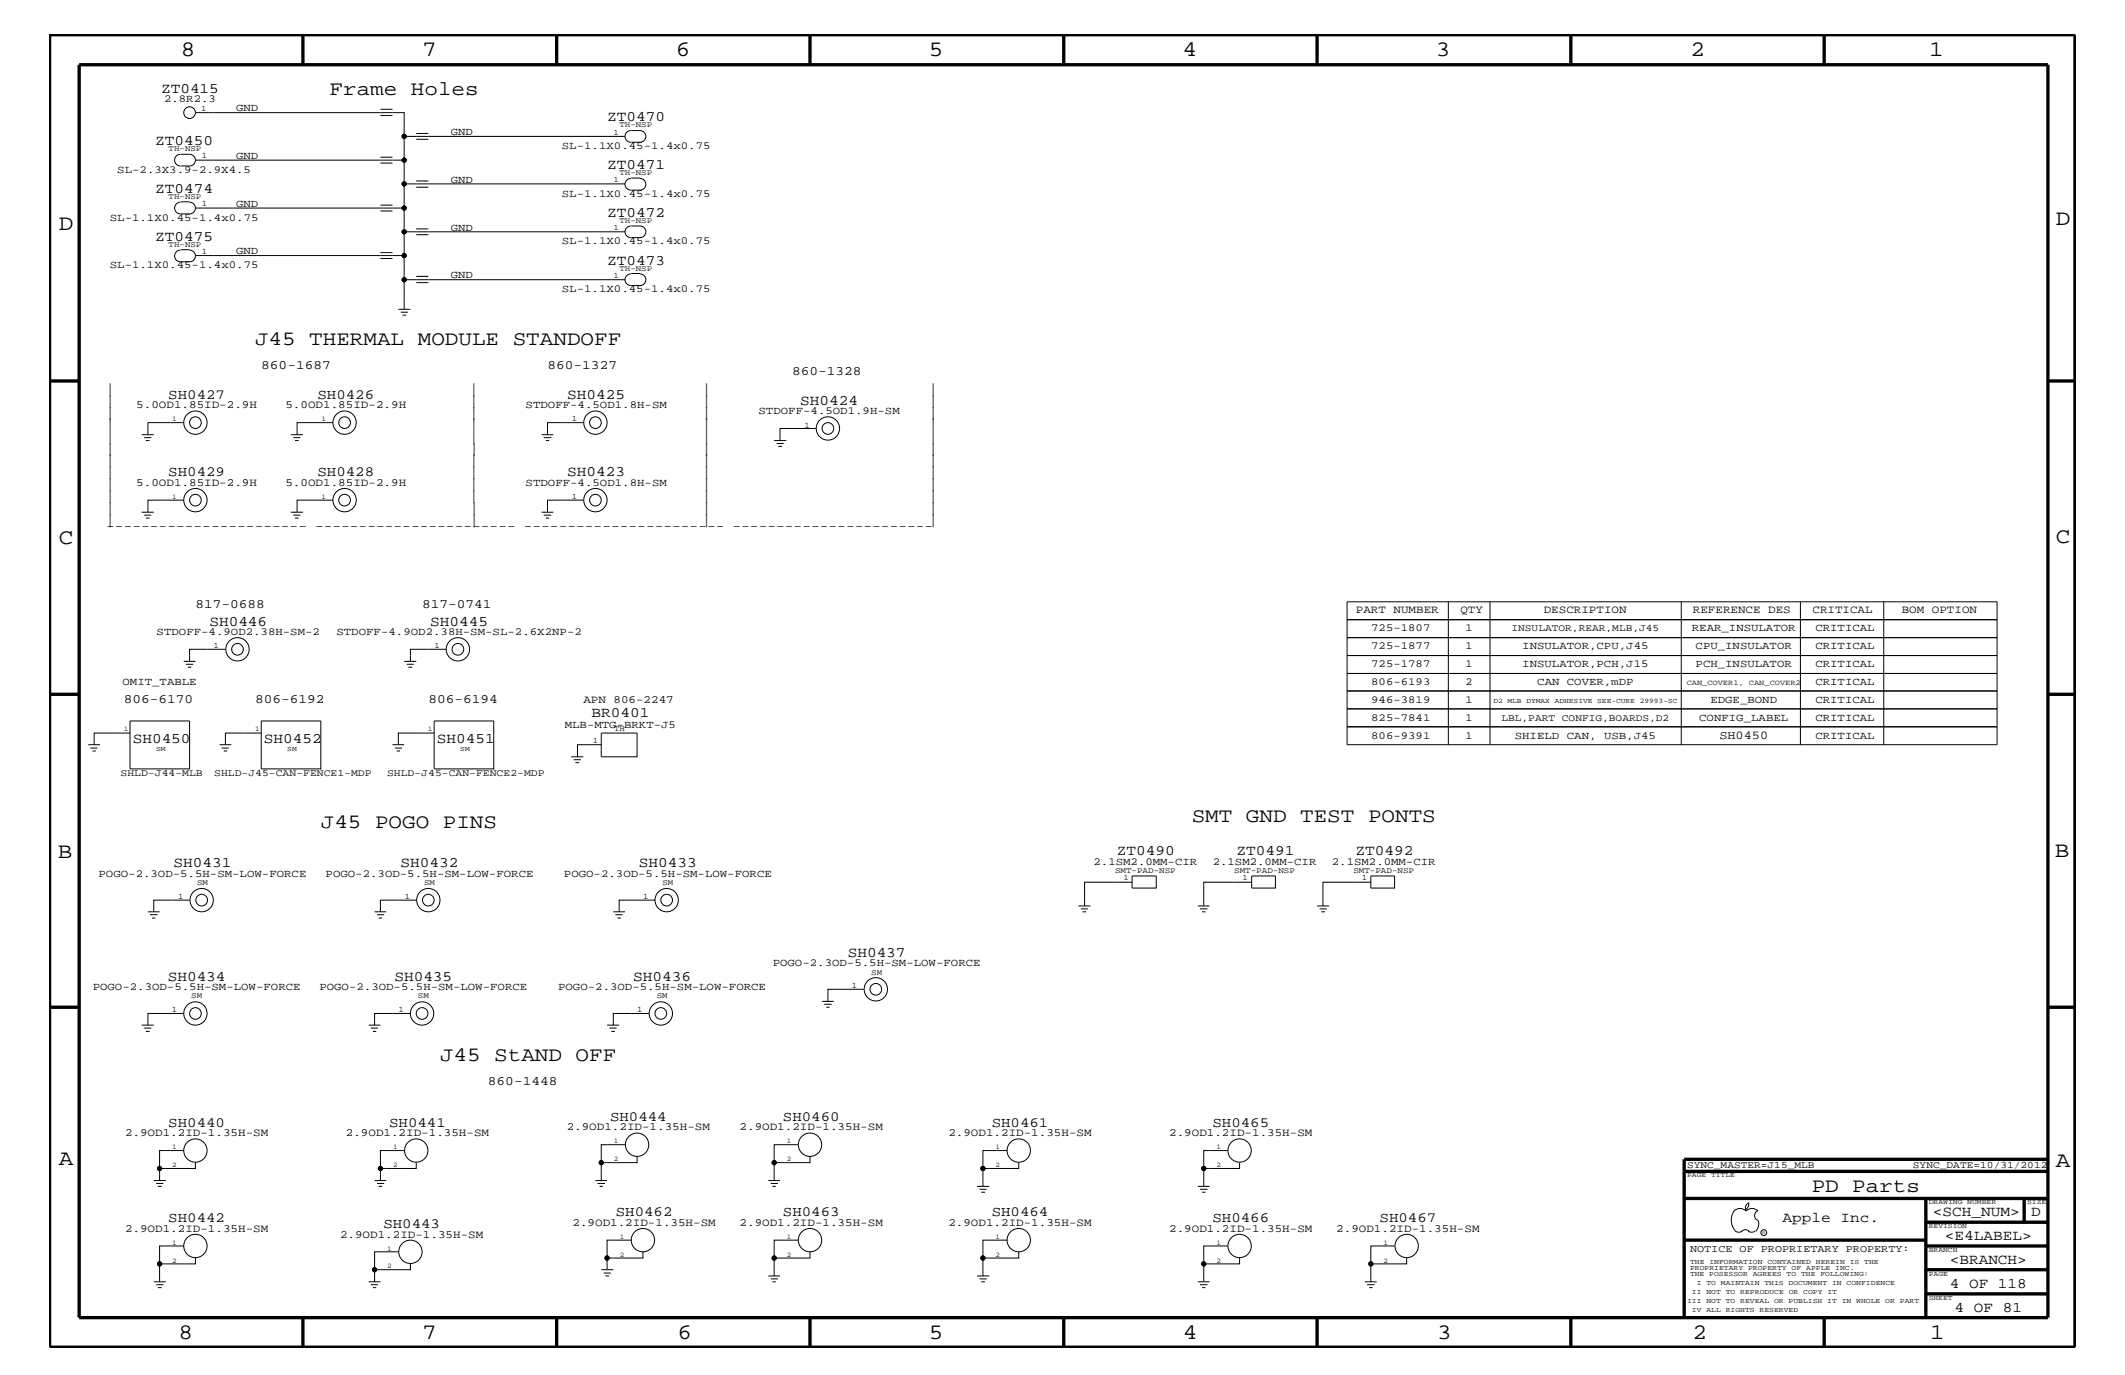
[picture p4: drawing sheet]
<svg xmlns="http://www.w3.org/2000/svg" width="432mm" height="279mm" viewBox="0 0 432 279" stroke-linecap="round" stroke-linejoin="round" font-family="sans-serif">
<defs><g id="words">
<g font-size="4.5">
<text x="36.7" y="11.5">8</text>
<text x="85.8" y="11.5">7</text>
<text x="137.3" y="11.5">6</text>
<text x="188.7" y="11.5">5</text>
<text x="240.3" y="11.5">4</text>
<text x="291.8" y="11.5">3</text>
<text x="343.5" y="11.5">2</text>
<text x="392" y="11.5">1</text>
<text x="11.9" y="46.8">D</text>
<text x="417.7" y="45.7">D</text>
<text x="11.9" y="110.6">C</text>
<text x="417.7" y="110.3">C</text>
<text x="11.8" y="174.3">B</text>
<text x="417.6" y="174.2">B</text>
<text x="11.9" y="236.7">A</text>
<text x="417.7" y="237.1">A</text>
<text x="36.2" y="272.1">8</text>
<text x="85.8" y="272.1">7</text>
<text x="137.7" y="272.1">6</text>
<text x="188.7" y="272.1">5</text>
<text x="240.4" y="272.1">4</text>
<text x="292" y="272.1">3</text>
<text x="343.9" y="272.1">2</text>
<text x="392.2" y="272.1">1</text>
</g>
<g font-size="4.1">
<text x="67" y="19.2">Frame Holes</text>
<text x="51.8" y="70.1">J45 THERMAL MODULE STANDOFF</text>
<text x="242.1" y="167.1">SMT GND TEST PONTS</text>
<text x="65.2" y="168.3">J45 POGO PINS</text>
<text x="89.4" y="215.6">J45 StAND OFF</text>
<text x="368.1" y="242.3">PD Parts</text>
</g>
<g font-size="3">
<text x="32.7" y="18.8">ZT0415</text>
<text x="31.5" y="29.5">ZT0450</text>
<text x="123.4" y="24.7">ZT0470</text>
<text x="123.4" y="34.4">ZT0471</text>
<text x="31.5" y="39.2">ZT0474</text>
<text x="123.4" y="44.1">ZT0472</text>
<text x="31.5" y="48.9">ZT0475</text>
<text x="123.4" y="53.8">ZT0473</text>
<text x="115.3" y="81.1">SH0425</text>
<text x="162.6" y="82.2">SH0424</text>
<text x="115.3" y="96.8">SH0423</text>
<text x="42.5" y="127.1">SH0446</text>
<text x="87.4" y="127.1">SH0445</text>
<text x="120.2" y="145.7">BR0401</text>
<text x="27" y="150.9">SH0450</text>
<text x="53.6" y="150.9">SH0452</text>
<text x="88.8" y="150.9">SH0451</text>
<text x="226.9" y="173.8">ZT0490</text>
<text x="251.2" y="173.8">ZT0491</text>
<text x="275.5" y="173.8">ZT0492</text>
<text x="35.3" y="176.2">SH0431</text>
<text x="81.4" y="176.2">SH0432</text>
<text x="129.8" y="176.2">SH0433</text>
<text x="172.3" y="194.4">SH0437</text>
<text x="34.1" y="199.2">SH0434</text>
<text x="80.1" y="199.2">SH0435</text>
<text x="128.7" y="199.2">SH0436</text>
<text x="362.2" y="248.4">Apple Inc.</text>
<text x="392.7" y="247.1">&lt;SCH_NUM&gt;</text>
<text x="395.2" y="252">&lt;E4LABEL&gt;</text>
<text x="412.7" y="247.1">D</text>
<text x="396.2" y="256.8">&lt;BRANCH&gt;</text>
<text x="396.2" y="261.6">4 OF 118</text>
<text x="397.2" y="266.6">4 OF 81</text>
</g>
<g font-size="2.9">
<text x="34.2" y="81.1">SH0427</text>
<text x="64.5" y="81.1">SH0426</text>
<text x="34.2" y="96.8">SH0429</text>
<text x="64.5" y="96.8">SH0428</text>
<text x="124" y="227.7">SH0444</text>
<text x="159.1" y="227.7">SH0460</text>
<text x="34.2" y="229">SH0440</text>
<text x="79.1" y="229">SH0441</text>
<text x="201.5" y="229">SH0461</text>
<text x="246.4" y="229">SH0465</text>
<text x="34.2" y="248.4">SH0442</text>
<text x="77.9" y="249.5">SH0443</text>
<text x="125.1" y="247.1">SH0462</text>
<text x="159.1" y="247.1">SH0463</text>
<text x="201.5" y="247.1">SH0464</text>
<text x="246.4" y="248.4">SH0466</text>
<text x="280.3" y="248.4">SH0467</text>
</g>
<g font-size="2.6">
<text x="53.1" y="75">860-1687</text>
<text x="111.3" y="75">860-1327</text>
<text x="161" y="76.2">860-1328</text>
<text x="21.6" y="79.9">|</text>
<text x="21.6" y="82.2">|</text>
<text x="95.5" y="82.2">|</text>
<text x="95.5" y="79.9">|</text>
<text x="142.7" y="82.2">|</text>
<text x="142.7" y="79.9">|</text>
<text x="188.8" y="79.9">|</text>
<text x="188.8" y="82.2">|</text>
<text x="21.6" y="84.7">|</text>
<text x="21.6" y="89.5">|</text>
<text x="21.6" y="87.1">|</text>
<text x="95.5" y="84.7">|</text>
<text x="95.5" y="87.1">|</text>
<text x="95.5" y="89.5">|</text>
<text x="142.7" y="89.5">|</text>
<text x="142.7" y="84.7">|</text>
<text x="142.7" y="87.1">|</text>
<text x="188.8" y="84.7">|</text>
<text x="188.8" y="89.5">|</text>
<text x="188.8" y="87.1">|</text>
<text x="21.6" y="94.3">|</text>
<text x="21.6" y="92">|</text>
<text x="95.5" y="94.3">|</text>
<text x="95.5" y="92">|</text>
<text x="142.7" y="92">|</text>
<text x="142.7" y="94.3">|</text>
<text x="188.8" y="94.3">|</text>
<text x="188.8" y="92">|</text>
<text x="21.6" y="99.3">|</text>
<text x="21.6" y="101.6">|</text>
<text x="21.6" y="96.8">|</text>
<text x="95.5" y="101.6">|</text>
<text x="95.5" y="99.3">|</text>
<text x="95.5" y="96.8">|</text>
<text x="142.7" y="99.3">|</text>
<text x="142.7" y="96.8">|</text>
<text x="142.7" y="101.6">|</text>
<text x="188.8" y="101.6">|</text>
<text x="188.8" y="96.8">|</text>
<text x="188.8" y="99.3">|</text>
<text x="21.6" y="107.7">----------------------- ----------------------- ----------------------- -----------------------</text>
<text x="21.6" y="104.1">|</text>
<text x="21.6" y="106.5">|</text>
<text x="95.5" y="104.1">|</text>
<text x="95.5" y="106.5">|</text>
<text x="142.7" y="104.1">|</text>
<text x="142.7" y="106.5">|</text>
<text x="188.8" y="106.5">|</text>
<text x="188.8" y="104.1">|</text>
<text x="39.7" y="123.5">817-0688</text>
<text x="85.8" y="123.5">817-0741</text>
<text x="25.1" y="142.9">806-6170</text>
<text x="51.8" y="142.9">806-6192</text>
<text x="87" y="142.9">806-6194</text>
<text x="99.1" y="220.4">860-1448</text>
</g>
<text font-size="2.5" x="349.4" y="150.1">SH0450</text>
<g font-size="2.3">
<text x="27.7" y="83">5.0OD1.85ID-2.9H</text>
<text x="58" y="83">5.0OD1.85ID-2.9H</text>
<text x="27.7" y="98.7">5.0OD1.85ID-2.9H</text>
<text x="58" y="98.7">5.0OD1.85ID-2.9H</text>
<text x="275.5" y="124.7">PART NUMBER</text>
<text x="296.8" y="124.7">QTY</text>
<text x="313.7" y="124.7">DESCRIPTION</text>
<text x="344" y="124.7">REFERENCE DES</text>
<text x="368.3" y="124.7">CRITICAL</text>
<text x="386.4" y="124.7">BOM OPTION</text>
<text x="118.5" y="142.9">APN 806-2247</text>
<text x="25.4" y="230.9">2.9OD1.2ID-1.35H-SM</text>
<text x="70.3" y="230.9">2.9OD1.2ID-1.35H-SM</text>
<text x="115.1" y="229.6">2.9OD1.2ID-1.35H-SM</text>
<text x="150.3" y="229.6">2.9OD1.2ID-1.35H-SM</text>
<text x="192.7" y="230.9">2.9OD1.2ID-1.35H-SM</text>
<text x="237.6" y="230.9">2.9OD1.2ID-1.35H-SM</text>
<text x="25.4" y="250.3">2.9OD1.2ID-1.35H-SM</text>
<text x="69.1" y="251.5">2.9OD1.2ID-1.35H-SM</text>
<text x="116.3" y="249">2.9OD1.2ID-1.35H-SM</text>
<text x="150.3" y="249">2.9OD1.2ID-1.35H-SM</text>
<text x="192.7" y="249">2.9OD1.2ID-1.35H-SM</text>
<text x="237.6" y="250.3">2.9OD1.2ID-1.35H-SM</text>
<text x="271.5" y="250.3">2.9OD1.2ID-1.35H-SM</text>
</g>
<g font-size="2.2">
<text x="33.4" y="20.7">2.8R2.3</text>
<text x="48" y="22.6">GND</text>
<text x="91.6" y="27.5">GND</text>
<text x="23.8" y="35.1">SL-2.3X3.9-2.9X4.5</text>
<text x="48" y="32.3">GND</text>
<text x="114.2" y="30.3">SL-1.1X0.45-1.4x0.75</text>
<text x="91.6" y="37.2">GND</text>
<text x="114.2" y="40">SL-1.1X0.45-1.4x0.75</text>
<text x="22.3" y="44.8">SL-1.1X0.45-1.4x0.75</text>
<text x="48" y="42">GND</text>
<text x="91.6" y="46.8">GND</text>
<text x="48" y="51.7">GND</text>
<text x="114.2" y="49.6">SL-1.1X0.45-1.4x0.75</text>
<text x="22.3" y="54.5">SL-1.1X0.45-1.4x0.75</text>
<text x="91.6" y="56.6">GND</text>
<text x="114.2" y="59.4">SL-1.1X0.45-1.4x0.75</text>
<text x="106.8" y="83">STDOFF-4.5OD1.8H-SM</text>
<text x="154.1" y="84.2">STDOFF-4.5OD1.9H-SM</text>
<text x="106.8" y="98.7">STDOFF-4.5OD1.8H-SM</text>
<text x="31.8" y="129.1">STDOFF-4.9OD2.38H-SM-2</text>
<text x="68.4" y="129.1">STDOFF-4.9OD2.38H-SM-SL-2.6X2NP-2</text>
<text x="278.6" y="131.9">725-1877</text>
<text x="278.6" y="128.3">725-1807</text>
<text x="297.8" y="131.9">1</text>
<text x="297.8" y="128.3">1</text>
<text x="309.3" y="131.9">INSULATOR,CPU,J45</text>
<text x="343.8" y="128.3">REAR_INSULATOR</text>
<text x="344.6" y="131.9">CPU_INSULATOR</text>
<text x="368.9" y="131.9">CRITICAL</text>
<text x="368.9" y="128.3">CRITICAL</text>
<text x="278.6" y="135.6">725-1787</text>
<text x="297.8" y="135.6">1</text>
<text x="309.3" y="135.6">INSULATOR,PCH,J15</text>
<text x="344.6" y="135.6">PCH_INSULATOR</text>
<text x="368.9" y="135.6">CRITICAL</text>
<text x="24.9" y="139.2">OMIT_TABLE</text>
<text x="278.6" y="142.9">946-3819</text>
<text x="278.6" y="139.2">806-6193</text>
<text x="297.8" y="142.9">1</text>
<text x="297.8" y="139.2">2</text>
<text x="312.4" y="139.2">CAN COVER,mDP</text>
<text x="347.6" y="142.9">EDGE_BOND</text>
<text x="368.9" y="142.9">CRITICAL</text>
<text x="368.9" y="139.2">CRITICAL</text>
<text x="114.8" y="147.9">MLB-MTG-BRKT-J5</text>
<text x="278.6" y="146.5">825-7841</text>
<text x="297.8" y="146.5">1</text>
<text x="345.3" y="146.5">CONFIG_LABEL</text>
<text x="368.9" y="146.5">CRITICAL</text>
<text x="278.6" y="150.1">806-9391</text>
<text x="297.8" y="150.1">1</text>
<text x="307.8" y="150.1">SHIELD CAN, USB,J45</text>
<text x="368.9" y="150.1">CRITICAL</text>
<text x="20" y="178.2">POGO-2.3OD-5.5H-SM-LOW-FORCE</text>
<text x="66.2" y="178.2">POGO-2.3OD-5.5H-SM-LOW-FORCE</text>
<text x="114.6" y="178.2">POGO-2.3OD-5.5H-SM-LOW-FORCE</text>
<text x="222.2" y="175.7">2.1SM2.0MM-CIR</text>
<text x="246.4" y="175.7">2.1SM2.0MM-CIR</text>
<text x="270.6" y="175.7">2.1SM2.0MM-CIR</text>
<text x="157" y="196.4">POGO-2.3OD-5.5H-SM-LOW-FORCE</text>
<text x="18.8" y="201.2">POGO-2.3OD-5.5H-SM-LOW-FORCE</text>
<text x="64.9" y="201.2">POGO-2.3OD-5.5H-SM-LOW-FORCE</text>
<text x="113.4" y="201.2">POGO-2.3OD-5.5H-SM-LOW-FORCE</text>
</g>
<text font-size="2.1" x="343.4" y="254.4">NOTICE OF PROPRIETARY PROPERTY:</text>
<g font-size="2">
<text x="307.1" y="128.3">INSULATOR,REAR,MLB,J45</text>
<text x="305.1" y="146.5">LBL,PART CONFIG,BOARDS,D2</text>
<text x="24.5" y="157.8">SHLD-J44-MLB</text>
<text x="43.5" y="157.8">SHLD-J45-CAN-FENCE1-MDP</text>
<text x="78.7" y="157.8">SHLD-J45-CAN-FENCE2-MDP</text>
<text x="342.8" y="237.4">SYNC_MASTER=J15_MLB</text>
<text x="388.7" y="237.4">SYNC_DATE=10/31/2012</text>
</g>
<g font-size="1.7">
<text x="40.9" y="22.5">1</text>
<text x="124.7" y="27.4">1</text>
<text x="125.9" y="25.9">TH-NSP</text>
<text x="34.2" y="30.8">TH-NSP</text>
<text x="41" y="32.2">1</text>
<text x="125.9" y="35.6">TH-NSP</text>
<text x="34.2" y="40.4">TH-NSP</text>
<text x="41" y="41.9">1</text>
<text x="124.7" y="37">1</text>
<text x="124.7" y="46.8">1</text>
<text x="125.9" y="45.3">TH-NSP</text>
<text x="34.2" y="50.2">TH-NSP</text>
<text x="41" y="51.6">1</text>
<text x="124.7" y="56.4">1</text>
<text x="125.9" y="55">TH-NSP</text>
<text x="116.2" y="85.6">1</text>
<text x="163.4" y="86.9">1</text>
<text x="116.2" y="101.4">1</text>
<text x="43.4" y="131.7">1</text>
<text x="88.3" y="131.7">1</text>
<text x="124.8" y="148.6">TH</text>
<text x="120.5" y="151.1">1</text>
<text x="40" y="179.9">SM</text>
<text x="86.2" y="179.9">SM</text>
<text x="134.6" y="179.9">SM</text>
<text x="226.6" y="177.4">SMT-PAD-NSP</text>
<text x="228.3" y="178.8">1</text>
<text x="250.8" y="177.4">SMT-PAD-NSP</text>
<text x="252.5" y="178.8">1</text>
<text x="275" y="177.4">SMT-PAD-NSP</text>
<text x="276.7" y="178.8">1</text>
<text x="36.2" y="182.7">1</text>
<text x="82.3" y="182.7">1</text>
<text x="130.7" y="182.7">1</text>
<text x="38.9" y="202.9">SM</text>
<text x="84.9" y="202.9">SM</text>
<text x="133.4" y="202.9">SM</text>
<text x="173.1" y="200.9">1</text>
<text x="177" y="198.1">SM</text>
<text x="34.9" y="205.7">1</text>
<text x="81" y="205.7">1</text>
<text x="129.5" y="205.7">1</text>
</g>
<text font-size="1.5" x="342.7" y="139.2">CAN_COVER1, CAN_COVER2</text>
<g font-size="1.4">
<text x="35" y="85.6">1</text>
<text x="65.3" y="85.6">1</text>
<text x="35" y="101.4">1</text>
<text x="65.3" y="101.4">1</text>
<text x="303.4" y="142.9">D2 MLB DYMAX ADHESIVE SEE-CURE 29993-SC</text>
<text x="25.1" y="148.4">1</text>
<text x="51.8" y="148.4">1</text>
<text x="87" y="148.4">1</text>
<text x="31.7" y="152.6">SM</text>
<text x="58.4" y="152.6">SM</text>
<text x="93.5" y="152.6">SM</text>
<text x="35" y="233.5">1</text>
<text x="79.9" y="233.5">1</text>
<text x="124.8" y="232.4">1</text>
<text x="159.9" y="232.4">1</text>
<text x="202.3" y="233.5">1</text>
<text x="247.2" y="233.5">1</text>
<text x="35" y="237.2">2</text>
<text x="79.9" y="237.2">2</text>
<text x="124.8" y="236">2</text>
<text x="159.9" y="236">2</text>
<text x="202.3" y="237.2">2</text>
<text x="247.2" y="237.2">2</text>
<text x="342.8" y="239.2">PAGE TITLE</text>
<text x="391.9" y="244.7">DRAWING NUMBER</text>
<text x="411.9" y="244.7">SIZE</text>
<text x="125.9" y="251.7">1</text>
<text x="159.9" y="251.7">1</text>
<text x="202.3" y="251.7">1</text>
<text x="391.9" y="249.5">REVISION</text>
<text x="35" y="252.9">1</text>
<text x="35" y="256.6">2</text>
<text x="78.7" y="254.2">1</text>
<text x="78.7" y="257.8">2</text>
<text x="125.9" y="255.4">2</text>
<text x="159.9" y="255.4">2</text>
<text x="202.3" y="255.4">2</text>
<text x="247.2" y="252.9">1</text>
<text x="247.2" y="256.6">2</text>
<text x="281.1" y="252.9">1</text>
<text x="281.1" y="256.6">2</text>
<text x="343.4" y="256.8">THE INFORMATION CONTAINED HEREIN IS THE</text>
<text x="391.9" y="254.4">BRANCH</text>
<text x="343.4" y="258">PROPRIETARY PROPERTY OF APPLE INC.</text>
<text x="343.4" y="259.3">THE POSESSOR AGREES TO THE FOLLOWING:</text>
<text x="343.8" y="262.9">II NOT TO REPRODUCE OR COPY IT</text>
<text x="344.8" y="261.1">I TO MAINTAIN THIS DOCUMENT IN CONFIDENCE</text>
<text x="391.9" y="259.3">PAGE</text>
<text x="342.8" y="264.7">III NOT TO REVEAL OR PUBLISH IT IN WHOLE OR PART</text>
<text x="343.8" y="266.6">IV ALL RIGHTS RESERVED</text>
<text x="391.9" y="264.1">SHEET</text>
</g>
<text font-size="1" x="358.1" y="250.7">R</text>
</g></defs>
<g fill="none" stroke="#000" stroke-width=".2">
<path d="M36.7 31.4a1.19 1.19 0 0 0-1.2 1.1 1.19 1.19 0 0 0 1.2 1.2M36.7 31.4h1.8a1.19 1.19 0 0 1 1.2 1.1 1.19 1.19 0 0 1-1.2 1.2h-1.8M39.7 32.5h42.4v4.9h44.9M39.7 22.9h42.4v4.8h44.9M77.3 33.1h2.5M77.3 31.9h2.5M77.3 23.5h2.5M77.3 22.2h2.5M82.1 27.7v4.8M82.1 37.4v4.9M84.6 28.3h2.4M84.6 27.1h2.4"/>
<path d="M84.6 38h2.4M84.6 36.8h2.4M128.2 26.5a1.19 1.19 0 0 0-1.2 1.2 1.19 1.19 0 0 0 1.2 1.2M128.2 36.3a1.19 1.19 0 0 0-1.2 1.2 1.19 1.19 0 0 0 1.2 1.1M128.3 26.5h1.7a1.19 1.19 0 0 1 1.2 1.2 1.19 1.19 0 0 1-1.2 1.2h-1.7M128.3 36.2h1.7M130 36.3a1.19 1.19 0 0 1 1.2 1.2 1.19 1.19 0 0 1-1.2 1.1h-1.7M36.7 41.1a1.19 1.19 0 0 0-1.2 1.2 1.19 1.19 0 0 0 1.2 1.2M36.7 50.8a1.19 1.19 0 0 0-1.2 1.2 1.19 1.19 0 0 0 1.2 1.2M36.7 41h1.8M36.7 50.7h1.8M38.5 41.1a1.19 1.19 0 0 1 1.2 1.2 1.19 1.19 0 0 1-1.2 1.2h-1.8"/>
<path d="M38.5 50.8a1.19 1.19 0 0 1 1.2 1.2 1.19 1.19 0 0 1-1.2 1.2h-1.8M39.7 51.9h42.4v4.9h44.9M39.7 42.3h42.4v4.8h44.9M77.3 42.9h2.5M77.3 41.7h2.5M77.3 52.5h2.5M77.3 51.3h2.5M82.1 47.1v4.8M82.1 56.8v6.1M84.6 57.4h2.4M84.6 56.2h2.4M84.6 47.7h2.4"/>
<path d="M84.6 46.5h2.4M128.2 45.9a1.19 1.19 0 0 0-1.2 1.2 1.19 1.19 0 0 0 1.2 1.2M128.2 55.7a1.19 1.19 0 0 0-1.2 1.1 1.19 1.19 0 0 0 1.2 1.2M128.3 45.9h1.7a1.19 1.19 0 0 1 1.2 1.2 1.19 1.19 0 0 1-1.2 1.2h-1.7M128.3 55.6h1.7M130 55.7a1.19 1.19 0 0 1 1.2 1.1 1.19 1.19 0 0 1-1.2 1.2h-1.7M80.9 62.9h2.5M81.4 63.4h1.5M81.8 64h.8M28.8 88.3h2.4M29.3 88.9h1.4M29.6 89.5h.8"/>
<path d="M37.3 85.9h-7.2v2.4M59.1 88.3h2.5M59.6 88.9h1.4M59.9 89.5h.8M67.6 85.9h-7.2v2.4M110.1 88.3h2.3M110.5 88.9h1.5M110.9 89.5h.7M118.5 85.9h-7.2v2.4M157.3 89.5h2.5M157.8 90.1h1.5M158.2 90.7h.7"/>
<path d="M165.8 87.1h-7.3v2.4M28.8 104.1h2.4M29.3 104.7h1.4M29.6 105.3h.8M37.3 101.6h-7.2v2.5M59.1 104.1h2.5M59.6 104.7h1.4M59.9 105.3h.8M67.6 101.6h-7.2v2.5M110.1 104.1h2.3M110.5 104.7h1.5M110.9 105.3h.7"/>
<path d="M118.5 101.6h-7.2v2.5M37.3 134.4h2.4M37.8 135h1.5M38.2 135.6h.7M45.8 131.9h-7.3v2.5M82.1 134.4h2.5M82.6 135h1.5M83 135.6h.7M90.7 131.9h-7.3v2.5M273.7 122.3h132.1v29h-132.1zM273.7 125.9h132.1M273.7 129.6h132.1"/>
<path d="M273.7 133.2h132.1M273.7 136.8h132.1M294.3 122.3v29M302.8 122.3v29M341.6 122.3v29M365.8 122.3v29M382.8 122.3v29M17.9 151.3h2.4M18.4 152h1.4M18.8 152.6h.7M26.4 146.5h12.1v9.7h-12.1zM26.4 149h-7.3v2.3"/>
<path d="M44.6 151.3h2.4M45 152h1.5M45.5 152.6h.6M53.1 146.5h12.1v9.7h-12.1zM53.1 149h-7.3v2.3M79.8 151.3h2.3M80.3 152h1.4M80.6 152.6h.7M88.2 146.5h12.1v9.7h-12.1zM88.2 149h-7.3v2.3M116.1 153.8h2.4M116.6 154.4h1.4"/>
<path d="M116.9 155h.8M122.2 149h7.3v4.8h-7.3zM122.2 151.3h-4.9v2.5M273.7 144h132.1M273.7 147.7h132.1M273.7 140.4h132.1M230 178h5v2.5h-5zM230 179.3h-9.6v4.8M254.3 178h4.9v2.5h-4.9zM254.3 179.3h-9.7v4.8M278.6 178h4.8v2.5h-4.8zM278.6 179.3h-9.8v4.8"/>
<path d="M30.1 185.3h2.3M30.5 185.9h1.5M30.9 186.5h.7M38.5 182.9h-7.3v2.4M76.1 185.3h2.4M76.6 185.9h1.5M77 186.5h.6M84.6 182.9h-7.3v2.4M124.6 185.3h2.4M125.1 185.9h1.4M125.5 186.5h.7M133.1 182.9h-7.3v2.4"/>
<path d="M219.1 184.1h2.5M219.6 184.7h1.5M220 185.3h.7M243.4 184.1h2.4M243.8 184.7h1.6M244.3 185.3h.6M267.6 184.1h2.5M268.1 184.7h1.5M268.5 185.3h.7M28.8 208.3h2.4M29.3 208.9h1.4M29.6 209.6h.8"/>
<path d="M37.3 205.9h-7.2v2.4M74.9 208.3h2.4M75.4 208.9h1.4M75.8 209.6h.7M83.4 205.9h-7.3v2.4M123.4 208.3h2.4M123.9 208.9h1.4M124.2 209.6h.8M131.8 205.9h-7.2v2.4M167 203.5h2.4M167.5 204.1h1.5M167.9 204.7h.7"/>
<path d="M175.5 201h-7.3v2.5M31.2 239.9h2.5M37.3 233.8h-4.9v3.6M39.7 236.2v1.2h-7.3v2.5M76.1 239.9h2.4M82.1 233.8h-4.8v3.6M84.6 236.2v1.2h-7.3v2.5M121 239.9h2.4M127 232.6h-4.8v3.6M129.5 235v1.2h-7.3v3.7M156.1 239.9h2.4M162.1 232.6h-4.8v3.6"/>
<path d="M164.6 235v1.2h-7.3v3.7M204.6 233.8h-4.9v3.6M207 236.2v1.2h-7.3v3.7M249.4 233.8h-4.8v3.6M251.9 236.2v1.2h-7.3v3.7M31.8 240.5h1.4M32.1 241.1h.8M37.3 253.2h-4.9v3.6M39.7 255.6v1.2h-7.3v3.7M76.6 240.5h1.5M77 241.1h.6M80.9 254.4h-4.8v3.6"/>
<path d="M83.4 256.8v1.2h-7.3v2.5M121.4 240.5h1.5M121.8 241.1h.7M122.2 258h2.4M122.7 258.7h1.4M123 259.3h.8M128.3 252h-4.9v3.6M130.6 254.4v1.2h-7.2v2.4M156.1 259.3h2.4M156.6 240.5h1.5M156.6 259.9h1.5M157 241.1h.6"/>
<path d="M162.1 252h-4.8v3.6M164.6 254.4v1.2h-7.3v3.7M198.5 241.1h2.5M198.5 259.3h2.5M199.1 241.7h1.4M199.1 259.9h1.4M199.4 242.3h.8M204.6 252h-4.9v3.6M207 254.4v1.2h-7.3v3.7M243.4 241.1h2.4M243.8 241.7h1.6M244.3 242.3h.6"/>
<path d="M249.4 253.2h-4.8v3.6M251.9 255.6v1.2h-7.3v3.7M283.4 253.2h-4.8v3.6M285.8 255.6v1.2h-7.2v3.7M352.3 246.1a1.72 1.72 0 0 1 2.5 0 1.69 1.69 0 0 1 2.4 0M352.4 246a3.3 3.3 0 0 0 .2 4.1M352.6 250.2l.7 .2 .7-.2M354 250.2l.7-.3 .7 .3M355.2 250.2l.7 .2 .7-.2M355.3 244.4v.3a1.18 1.18 0 0 1-.6 1.1M355.4 244.4a.99 .99 0 0 0-.6 1.4M357.2 246a1.04 1.04 0 0 0-.7 1 1.04 1.04 0 0 0 .7 1"/>
<path d="M357.3 248l.1 .7a2.11 2.11 0 0 1-.6 1.5M31.2 260.5h2.5M31.8 261.1h1.4M32.1 261.6h.8M74.9 260.5h2.4M75.4 261.1h1.4M75.8 261.6h.7M157 260.5h.6M199.4 260.5h.8M243.4 260.5h2.4M243.8 261.1h1.6M244.3 261.6h.6"/>
<path d="M277.4 260.5h2.3M277.8 261.1h1.5M278.2 261.6h.7"/>
<circle cx="38.5" cy="22.9" r="1.19"/>
<circle cx="82.1" cy="37.4" r=".42"/>
<circle cx="82.1" cy="27.7" r=".42"/>
<circle cx="82.1" cy="32.5" r=".42"/>
<circle cx="82.1" cy="47.1" r=".42"/>
<circle cx="82.1" cy="56.8" r=".42"/>
<circle cx="82.1" cy="42.3" r=".42"/>
<circle cx="82.1" cy="51.9" r=".42"/>
<circle cx="39.7" cy="85.9" r="1.19"/>
<circle cx="39.7" cy="85.9" r="2.37"/>
<circle cx="70" cy="85.9" r="1.19"/>
<circle cx="70" cy="85.9" r="2.37"/>
<circle cx="121" cy="85.9" r="1.19"/>
<circle cx="121" cy="85.9" r="2.37"/>
<circle cx="168.2" cy="87.1" r="1.19"/>
<circle cx="168.2" cy="87.1" r="2.37"/>
<circle cx="39.7" cy="101.6" r="1.19"/>
<circle cx="39.7" cy="101.6" r="2.37"/>
<circle cx="70" cy="101.6" r="2.37"/>
<circle cx="70" cy="101.6" r="1.19"/>
<circle cx="121" cy="101.6" r="1.19"/>
<circle cx="121" cy="101.6" r="2.37"/>
<circle cx="48.3" cy="131.9" r="1.19"/>
<circle cx="48.3" cy="131.9" r="2.37"/>
<circle cx="93" cy="131.9" r="1.19"/>
<circle cx="93" cy="131.9" r="2.37"/>
<circle cx="41" cy="182.9" r="1.19"/>
<circle cx="41" cy="182.9" r="2.37"/>
<circle cx="87" cy="182.9" r="1.19"/>
<circle cx="87" cy="182.9" r="2.37"/>
<circle cx="135.5" cy="182.9" r="1.19"/>
<circle cx="135.5" cy="182.9" r="2.37"/>
<circle cx="39.7" cy="205.9" r="1.19"/>
<circle cx="39.7" cy="205.9" r="2.37"/>
<circle cx="85.8" cy="205.9" r="2.37"/>
<circle cx="85.8" cy="205.9" r="1.19"/>
<circle cx="134.3" cy="205.9" r="1.19"/>
<circle cx="134.3" cy="205.9" r="2.37"/>
<circle cx="178" cy="201" r="1.19"/>
<circle cx="178" cy="201" r="2.37"/>
<circle cx="32.4" cy="237.4" r=".42"/>
<circle cx="39.7" cy="233.8" r="2.37"/>
<circle cx="77.3" cy="237.4" r=".42"/>
<circle cx="84.6" cy="233.8" r="2.37"/>
<circle cx="122.2" cy="236.2" r=".42"/>
<circle cx="129.5" cy="232.6" r="2.37"/>
<circle cx="157.3" cy="236.2" r=".42"/>
<circle cx="164.6" cy="232.6" r="2.37"/>
<circle cx="199.7" cy="237.4" r=".42"/>
<circle cx="207" cy="233.8" r="2.37"/>
<circle cx="244.6" cy="237.4" r=".42"/>
<circle cx="251.9" cy="233.8" r="2.37"/>
<circle cx="32.4" cy="256.8" r=".42"/>
<circle cx="39.7" cy="253.2" r="2.37"/>
<circle cx="76.1" cy="258" r=".42"/>
<circle cx="83.4" cy="254.4" r="2.37"/>
<circle cx="123.4" cy="255.6" r=".42"/>
<circle cx="130.6" cy="252" r="2.37"/>
<circle cx="157.3" cy="255.6" r=".42"/>
<circle cx="164.6" cy="252" r="2.37"/>
<circle cx="199.7" cy="255.6" r=".42"/>
<circle cx="207" cy="252" r="2.37"/>
<circle cx="244.6" cy="256.8" r=".42"/>
<circle cx="251.9" cy="253.2" r="2.37"/>
<circle cx="278.6" cy="256.8" r=".42"/>
<circle cx="285.8" cy="253.2" r="2.37"/>
<circle cx="358.4" cy="250.5" r=".59"/>
</g>
<g fill="none" stroke="#000" stroke-width=".68" stroke-linecap="butt">
<path d="M10.1 7.1h411.5v266.7h-411.5zM16.1 13.2h400v254.5h-400zM61.6 7.1v6.1M113.1 7.1v6.1M164.6 7.1v6.1M216.2 7.1v6.1M267.6 7.1v6.1M319.2 7.1v6.1M370.7 7.1v6.1M10.1 77.4h6M416.1 77.4h5.5M10.1 141.1h6"/>
<path d="M416.1 141.1h5.5M10.1 204.7h6M416.1 204.7h5.5M342.2 238h73.9M416.1 235.6h-73.9v32.1M342.2 243.5h73.9M342.2 252h49.1M391.3 248.4h24.8M391.3 243.5v24.2M391.3 258h24.8M391.3 253.2h24.8M411.3 243.5v4.9"/>
<path d="M61.6 267.7v6.1M113.1 267.7v6.1M164.6 267.7v6.1M216.2 268v5.8M267.6 267.7v6.1M319.2 267.7v6.1M370.7 267.7v6.1M391.3 262.9h24.8"/>
</g>
<g fill="#000">
<circle cx="82.1" cy="37.4" r=".42"/>
<circle cx="82.1" cy="27.7" r=".42"/>
<circle cx="82.1" cy="32.5" r=".42"/>
<circle cx="82.1" cy="47.1" r=".42"/>
<circle cx="82.1" cy="56.8" r=".42"/>
<circle cx="82.1" cy="42.3" r=".42"/>
<circle cx="82.1" cy="51.9" r=".42"/>
<circle cx="32.4" cy="237.4" r=".42"/>
<circle cx="77.3" cy="237.4" r=".42"/>
<circle cx="122.2" cy="236.2" r=".42"/>
<circle cx="157.3" cy="236.2" r=".42"/>
<circle cx="199.7" cy="237.4" r=".42"/>
<circle cx="244.6" cy="237.4" r=".42"/>
<circle cx="32.4" cy="256.8" r=".42"/>
<circle cx="76.1" cy="258" r=".42"/>
<circle cx="123.4" cy="255.6" r=".42"/>
<circle cx="157.3" cy="255.6" r=".42"/>
<circle cx="199.7" cy="255.6" r=".42"/>
<circle cx="244.6" cy="256.8" r=".42"/>
<circle cx="278.6" cy="256.8" r=".42"/>
</g>
<use href="#words"/>
</svg>
